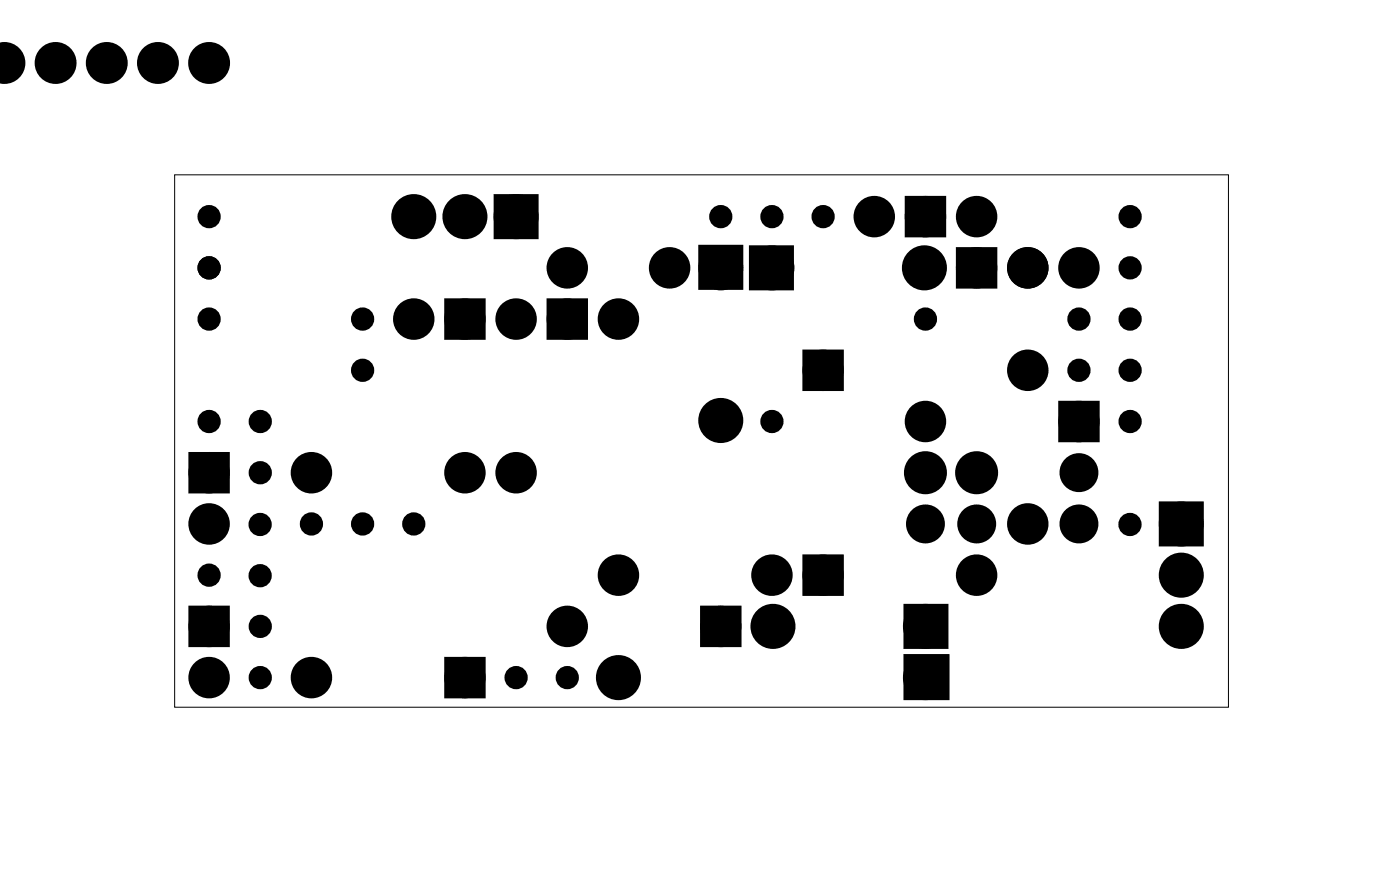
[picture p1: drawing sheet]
<svg xmlns="http://www.w3.org/2000/svg" width="69mm" height="43mm" viewBox="0 0 69 43" stroke-linecap="round" stroke-linejoin="round" font-family="sans-serif">
<path d="M8.7 8.7h52.3v26.4h-52.3z" fill="none" stroke="#000" stroke-width=".05"/>
<g fill="#000">
<path d="M22.4 15.1h1.4v1.4h-1.4zM24.8 10h1.6v1.5h-1.6zM27.5 15.1h1.4v1.4h-1.4zM35 12.5h1.6v1.5h-1.6zM37.5 12.5h1.6v1.6h-1.6zM40.2 17.7h1.4v1.4h-1.4zM45.2 10h1.4v1.4h-1.4zM47.8 12.6h1.4v1.4h-1.4zM9.7 30.4h1.4v1.4h-1.4zM9.7 22.7h1.4v1.4h-1.4zM22.4 32.9h1.4v1.4h-1.4zM35.1 30.4h1.4v1.4h-1.4z"/>
<path d="M40.2 27.8h1.4v1.4h-1.4zM45.2 30.3h1.6v1.6h-1.6zM45.2 32.8h1.6v1.6h-1.6zM52.9 20.2h1.4v1.4h-1.4zM57.9 25.2h1.5v1.6h-1.5z"/>
</g>
<g fill="none" stroke="#000" stroke-width=".66" stroke-linecap="butt">
<path d="M22.4 15.1h1.4v1.4h-1.4zM24.8 10h1.6v1.5h-1.6zM27.5 15.1h1.4v1.4h-1.4zM35 12.5h1.6v1.5h-1.6zM37.5 12.5h1.6v1.6h-1.6zM40.2 17.7h1.4v1.4h-1.4zM45.2 10h1.4v1.4h-1.4zM47.8 12.6h1.4v1.4h-1.4zM9.7 30.4h1.4v1.4h-1.4zM9.7 22.7h1.4v1.4h-1.4zM22.4 32.9h1.4v1.4h-1.4zM35.1 30.4h1.4v1.4h-1.4z"/>
<path d="M40.2 27.8h1.4v1.4h-1.4zM45.2 32.8h1.6v1.6h-1.6zM45.2 30.3h1.6v1.6h-1.6zM52.9 20.2h1.4v1.4h-1.4zM57.9 25.2h1.5v1.6h-1.5z"/>
<circle cx="20.5" cy="15.8" r=".7"/>
<circle cx="20.5" cy="10.7" r=".79"/>
<circle cx="23.1" cy="15.8" r=".7"/>
<circle cx="23.1" cy="10.7" r=".79"/>
<circle cx="25.6" cy="15.8" r=".7"/>
<circle cx="25.6" cy="10.7" r=".79"/>
<circle cx="28.2" cy="15.8" r=".7"/>
<circle cx="28.2" cy="13.3" r=".7"/>
<circle cx="30.7" cy="15.8" r=".7"/>
<circle cx="33.2" cy="13.3" r=".7"/>
<circle cx="35.8" cy="13.3" r=".79"/>
<circle cx="38.3" cy="13.3" r=".79"/>
<circle cx="40.9" cy="18.4" r=".7"/>
<circle cx="43.4" cy="10.7" r=".7"/>
<circle cx="45.9" cy="13.3" r=".79"/>
<circle cx="45.9" cy="10.7" r=".7"/>
<circle cx="48.5" cy="10.7" r=".7"/>
<circle cx="48.5" cy="13.3" r=".7"/>
<circle cx="51" cy="13.3" r=".7"/>
<circle cx="51" cy="18.4" r=".7"/>
<circle cx="53.6" cy="13.3" r=".7"/>
<circle cx="10.4" cy="23.4" r=".7"/>
<circle cx="10.4" cy="31.1" r=".7"/>
<circle cx="10.4" cy="26" r=".7"/>
<circle cx="10.4" cy="33.6" r=".7"/>
<circle cx="15.5" cy="23.4" r=".7"/>
<circle cx="15.5" cy="33.6" r=".7"/>
<circle cx="23.1" cy="23.4" r=".7"/>
<circle cx="23.1" cy="33.6" r=".7"/>
<circle cx="25.6" cy="23.4" r=".7"/>
<circle cx="28.2" cy="31.1" r=".7"/>
<circle cx="30.7" cy="28.5" r=".7"/>
<circle cx="30.7" cy="33.6" r=".79"/>
<circle cx="35.8" cy="20.9" r=".79"/>
<circle cx="35.8" cy="31.1" r=".7"/>
<circle cx="38.3" cy="28.5" r=".7"/>
<circle cx="38.4" cy="31.1" r=".79"/>
<circle cx="40.9" cy="28.5" r=".7"/>
<circle cx="45.9" cy="23.4" r=".74"/>
<circle cx="45.9" cy="26" r=".64"/>
<circle cx="45.9" cy="20.9" r=".7"/>
<circle cx="45.9" cy="33.6" r=".79"/>
<circle cx="45.9" cy="31.1" r=".79"/>
<circle cx="48.5" cy="23.4" r=".74"/>
<circle cx="48.5" cy="28.5" r=".7"/>
<circle cx="48.5" cy="26" r=".64"/>
<circle cx="51" cy="26" r=".7"/>
<circle cx="53.6" cy="20.9" r=".7"/>
<circle cx="53.6" cy="23.4" r=".64"/>
<circle cx="53.6" cy="26" r=".64"/>
<circle cx="58.6" cy="26" r=".79"/>
<circle cx="58.6" cy="28.5" r=".79"/>
<circle cx="58.6" cy="31.1" r=".79"/>
</g>
<g fill="#000">
<path d="M-.1 2.5a.7 .7 0 0 1 1 .6 .7 .7 0 0 1-1 .7z" fill-rule="evenodd"/>
<circle cx="2.8" cy="3.1" r=".7"/>
<circle cx="5.3" cy="3.1" r=".7"/>
<circle cx="7.8" cy="3.1" r=".7"/>
<circle cx="10.4" cy="15.8" r=".35"/>
<circle cx="10.4" cy="10.7" r=".35"/>
<circle cx="10.4" cy="13.3" r=".35"/>
<circle cx="10.4" cy="13.3" r=".2"/>
<circle cx="10.4" cy="10.7" r=".2"/>
<circle cx="10.4" cy="15.8" r=".2"/>
<circle cx="10.4" cy="3.1" r=".7"/>
<circle cx="18" cy="18.4" r=".35"/>
<circle cx="18" cy="15.8" r=".35"/>
<circle cx="18" cy="18.4" r=".2"/>
<circle cx="18" cy="15.8" r=".2"/>
<circle cx="20.5" cy="15.8" r=".7"/>
<circle cx="20.5" cy="10.7" r=".79"/>
<circle cx="23.1" cy="15.8" r=".7"/>
<circle cx="23.1" cy="10.7" r=".79"/>
<circle cx="25.6" cy="15.8" r=".7"/>
<circle cx="25.6" cy="10.7" r=".79"/>
<circle cx="28.2" cy="13.3" r=".35"/>
<circle cx="28.2" cy="13.3" r=".2"/>
<circle cx="28.2" cy="15.8" r=".7"/>
<circle cx="28.2" cy="13.3" r=".7"/>
<circle cx="30.7" cy="15.8" r=".7"/>
<circle cx="33.2" cy="13.3" r=".35"/>
<circle cx="33.2" cy="13.3" r=".7"/>
<circle cx="33.2" cy="13.3" r=".2"/>
<circle cx="35.8" cy="13.3" r=".79"/>
<circle cx="35.8" cy="10.7" r=".35"/>
<circle cx="35.8" cy="10.7" r=".2"/>
<circle cx="38.3" cy="10.7" r=".35"/>
<circle cx="38.3" cy="13.3" r=".79"/>
<circle cx="38.3" cy="10.7" r=".2"/>
<circle cx="40.9" cy="10.7" r=".35"/>
<circle cx="40.9" cy="18.4" r=".7"/>
<circle cx="40.9" cy="10.7" r=".2"/>
<circle cx="43.4" cy="10.7" r=".7"/>
<circle cx="45.9" cy="13.3" r=".79"/>
<circle cx="45.9" cy="15.8" r=".35"/>
<circle cx="45.9" cy="15.8" r=".2"/>
<circle cx="45.9" cy="10.7" r=".7"/>
<circle cx="48.5" cy="10.7" r=".7"/>
<circle cx="48.5" cy="13.3" r=".7"/>
<circle cx="51" cy="18.4" r=".7"/>
<circle cx="51" cy="13.3" r=".7"/>
<circle cx="53.6" cy="18.4" r=".35"/>
<circle cx="53.6" cy="15.8" r=".35"/>
<circle cx="53.6" cy="13.3" r=".35"/>
<circle cx="53.6" cy="13.3" r=".7"/>
<circle cx="53.6" cy="13.3" r=".2"/>
<circle cx="53.6" cy="18.4" r=".2"/>
<circle cx="53.6" cy="15.8" r=".2"/>
<circle cx="56.1" cy="18.4" r=".35"/>
<circle cx="56.1" cy="15.8" r=".35"/>
<circle cx="56.1" cy="10.7" r=".35"/>
<circle cx="56.1" cy="13.3" r=".35"/>
<circle cx="56.1" cy="13.3" r=".2"/>
<circle cx="56.1" cy="10.7" r=".2"/>
<circle cx="56.1" cy="18.4" r=".2"/>
<circle cx="56.1" cy="15.8" r=".2"/>
<circle cx="10.4" cy="20.9" r=".35"/>
<circle cx="10.4" cy="28.5" r=".35"/>
<circle cx="10.4" cy="23.4" r=".7"/>
<circle cx="10.4" cy="33.6" r=".7"/>
<circle cx="10.4" cy="31.1" r=".7"/>
<circle cx="10.4" cy="26" r=".7"/>
<circle cx="10.4" cy="28.5" r=".2"/>
<circle cx="10.4" cy="20.9" r=".2"/>
<circle cx="12.9" cy="28.5" r=".35"/>
<circle cx="12.9" cy="26" r=".35"/>
<circle cx="12.9" cy="28.5" r=".2"/>
<circle cx="12.9" cy="26" r=".2"/>
<circle cx="12.9" cy="20.9" r=".35"/>
<circle cx="12.9" cy="31.1" r=".35"/>
<circle cx="12.9" cy="33.6" r=".35"/>
<circle cx="12.9" cy="23.4" r=".35"/>
<circle cx="12.9" cy="33.6" r=".2"/>
<circle cx="12.9" cy="31.1" r=".2"/>
<circle cx="12.9" cy="23.4" r=".2"/>
<circle cx="12.9" cy="20.9" r=".2"/>
<circle cx="15.5" cy="26" r=".35"/>
<circle cx="15.5" cy="26" r=".2"/>
<circle cx="15.5" cy="23.4" r=".7"/>
<circle cx="15.5" cy="33.6" r=".7"/>
<circle cx="18" cy="26" r=".35"/>
<circle cx="18" cy="26" r=".2"/>
<circle cx="20.5" cy="26" r=".35"/>
<circle cx="20.5" cy="26" r=".2"/>
<circle cx="23.1" cy="23.4" r=".7"/>
<circle cx="23.1" cy="33.6" r=".7"/>
<circle cx="25.6" cy="33.6" r=".35"/>
<circle cx="25.6" cy="33.6" r=".2"/>
<circle cx="25.6" cy="23.4" r=".7"/>
<circle cx="28.2" cy="33.6" r=".35"/>
<circle cx="28.2" cy="33.6" r=".2"/>
<circle cx="28.2" cy="31.1" r=".7"/>
<circle cx="30.7" cy="28.5" r=".7"/>
<circle cx="30.7" cy="33.6" r=".79"/>
<circle cx="35.8" cy="20.9" r=".79"/>
<circle cx="35.8" cy="31.1" r=".7"/>
<circle cx="38.3" cy="20.9" r=".35"/>
<circle cx="38.3" cy="28.5" r=".7"/>
<circle cx="38.3" cy="20.9" r=".2"/>
<circle cx="38.4" cy="31.1" r=".79"/>
<circle cx="40.9" cy="28.5" r=".7"/>
<circle cx="45.9" cy="23.4" r=".74"/>
<circle cx="45.9" cy="26" r=".64"/>
<circle cx="45.9" cy="20.9" r=".7"/>
<circle cx="45.9" cy="31.1" r=".79"/>
<circle cx="45.9" cy="33.6" r=".79"/>
<circle cx="48.5" cy="23.4" r=".74"/>
<circle cx="48.5" cy="28.5" r=".7"/>
<circle cx="48.5" cy="26" r=".64"/>
<circle cx="51" cy="26" r=".7"/>
<circle cx="53.6" cy="20.9" r=".7"/>
<circle cx="53.6" cy="26" r=".64"/>
<circle cx="53.6" cy="23.4" r=".64"/>
<circle cx="56.1" cy="26" r=".35"/>
<circle cx="56.1" cy="26" r=".2"/>
<circle cx="56.1" cy="20.9" r=".35"/>
<circle cx="56.1" cy="20.9" r=".2"/>
<circle cx="58.6" cy="31.1" r=".79"/>
<circle cx="58.6" cy="26" r=".79"/>
<circle cx="58.6" cy="28.5" r=".79"/>
</g>
<g fill="none" stroke="#000" stroke-width=".68" stroke-linecap="butt">
<path d="M-.1 2.5a.7 .7 0 0 1 1 .6 .7 .7 0 0 1-.9 .7"/>
<circle cx="2.8" cy="3.1" r=".7"/>
<circle cx="5.3" cy="3.1" r=".7"/>
<circle cx="7.8" cy="3.1" r=".7"/>
<circle cx="10.4" cy="3.1" r=".7"/>
</g>
<g fill="none" stroke="#000" stroke-width=".45">
<circle cx="10.4" cy="13.3" r=".35"/>
<circle cx="10.4" cy="15.8" r=".35"/>
<circle cx="10.4" cy="10.7" r=".35"/>
<circle cx="18" cy="15.8" r=".35"/>
<circle cx="18" cy="18.4" r=".35"/>
<circle cx="28.2" cy="13.3" r=".35"/>
<circle cx="33.2" cy="13.3" r=".35"/>
<circle cx="35.8" cy="10.7" r=".35"/>
<circle cx="38.3" cy="10.7" r=".35"/>
<circle cx="40.9" cy="10.7" r=".35"/>
<circle cx="45.9" cy="15.8" r=".35"/>
<circle cx="53.6" cy="15.8" r=".35"/>
<circle cx="53.6" cy="13.3" r=".35"/>
<circle cx="53.6" cy="18.4" r=".35"/>
<circle cx="56.1" cy="18.4" r=".35"/>
<circle cx="56.1" cy="13.3" r=".35"/>
<circle cx="56.1" cy="10.7" r=".35"/>
<circle cx="56.1" cy="15.8" r=".35"/>
<circle cx="10.4" cy="20.9" r=".35"/>
<circle cx="10.4" cy="28.5" r=".35"/>
<circle cx="12.9" cy="28.5" r=".35"/>
<circle cx="12.9" cy="26" r=".35"/>
<circle cx="12.9" cy="23.4" r=".35"/>
<circle cx="12.9" cy="33.6" r=".35"/>
<circle cx="12.9" cy="31.1" r=".35"/>
<circle cx="12.9" cy="20.9" r=".35"/>
<circle cx="15.5" cy="26" r=".35"/>
<circle cx="18" cy="26" r=".35"/>
<circle cx="20.5" cy="26" r=".35"/>
<circle cx="25.6" cy="33.6" r=".35"/>
<circle cx="28.2" cy="33.6" r=".35"/>
<circle cx="38.3" cy="20.9" r=".35"/>
<circle cx="56.1" cy="26" r=".35"/>
<circle cx="56.1" cy="20.9" r=".35"/>
</g>
<g fill="none" stroke="#000" stroke-width=".15">
<circle cx="10.4" cy="15.8" r=".2"/>
<circle cx="10.4" cy="13.3" r=".2"/>
<circle cx="10.4" cy="10.7" r=".2"/>
<circle cx="18" cy="18.4" r=".2"/>
<circle cx="18" cy="15.8" r=".2"/>
<circle cx="28.2" cy="13.3" r=".2"/>
<circle cx="33.2" cy="13.3" r=".2"/>
<circle cx="35.8" cy="10.7" r=".2"/>
<circle cx="38.3" cy="10.7" r=".2"/>
<circle cx="40.9" cy="10.7" r=".2"/>
<circle cx="45.9" cy="15.8" r=".2"/>
<circle cx="53.6" cy="13.3" r=".2"/>
<circle cx="53.6" cy="18.4" r=".2"/>
<circle cx="53.6" cy="15.8" r=".2"/>
<circle cx="56.1" cy="10.7" r=".2"/>
<circle cx="56.1" cy="15.8" r=".2"/>
<circle cx="56.1" cy="18.4" r=".2"/>
<circle cx="56.1" cy="13.3" r=".2"/>
<circle cx="10.4" cy="20.9" r=".2"/>
<circle cx="10.4" cy="28.5" r=".2"/>
<circle cx="12.9" cy="26" r=".2"/>
<circle cx="12.9" cy="28.5" r=".2"/>
<circle cx="12.9" cy="31.1" r=".2"/>
<circle cx="12.9" cy="23.4" r=".2"/>
<circle cx="12.9" cy="20.9" r=".2"/>
<circle cx="12.9" cy="33.6" r=".2"/>
<circle cx="15.5" cy="26" r=".2"/>
<circle cx="18" cy="26" r=".2"/>
<circle cx="20.5" cy="26" r=".2"/>
<circle cx="25.6" cy="33.6" r=".2"/>
<circle cx="28.2" cy="33.6" r=".2"/>
<circle cx="38.3" cy="20.9" r=".2"/>
<circle cx="56.1" cy="26" r=".2"/>
<circle cx="56.1" cy="20.9" r=".2"/>
</g>
</svg>
